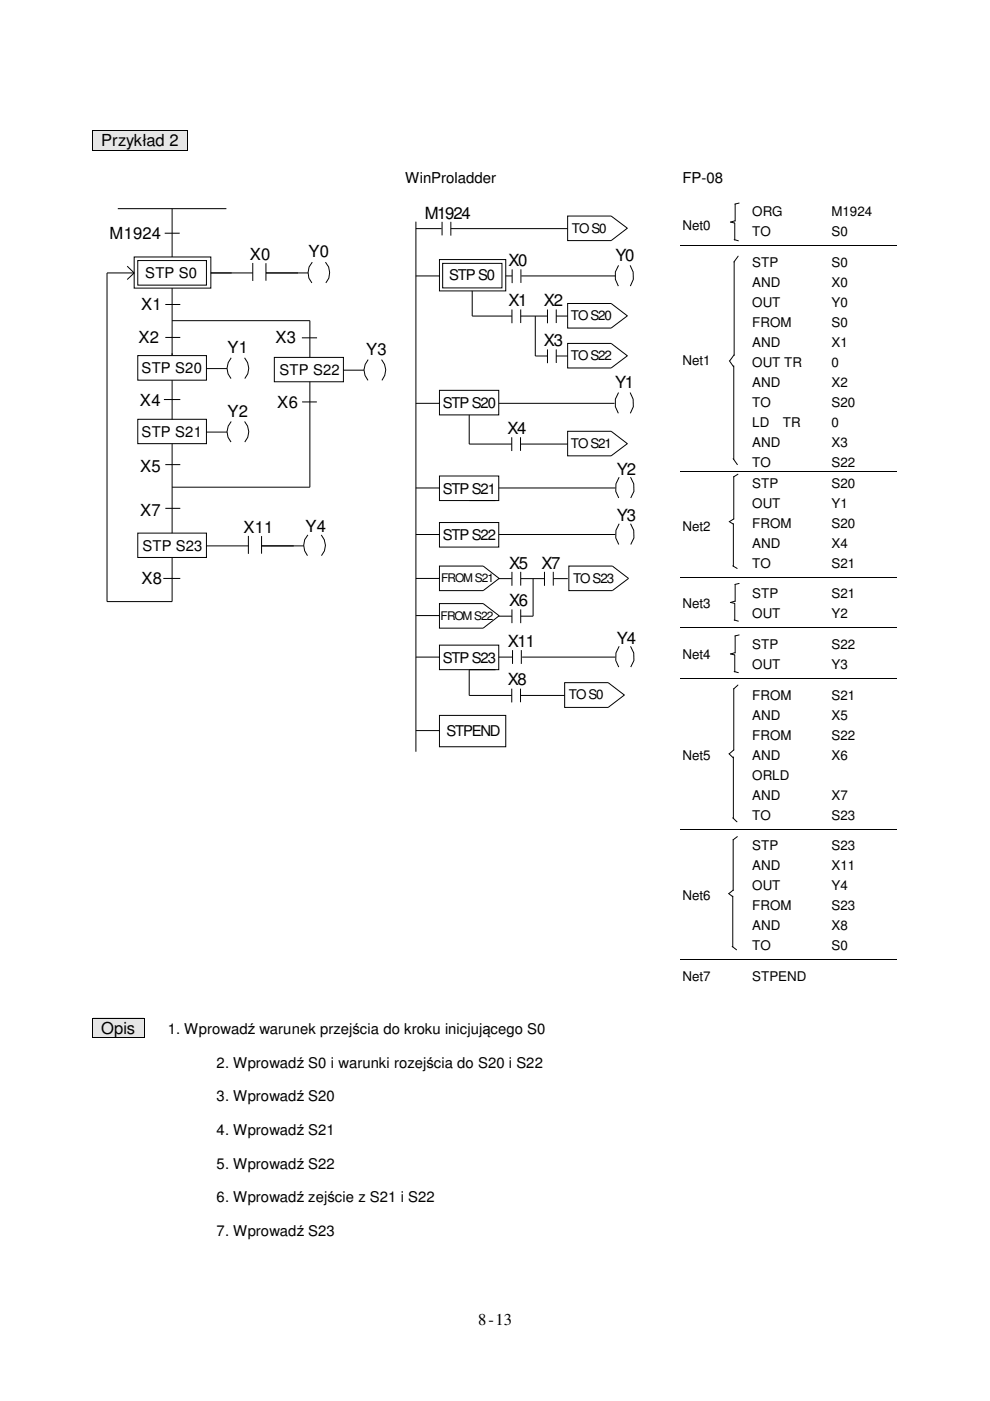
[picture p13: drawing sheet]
<svg xmlns="http://www.w3.org/2000/svg" width="210mm" height="297mm" viewBox="0 0 210 297" stroke-linecap="round" stroke-linejoin="round" font-family="sans-serif">
<defs><g id="words">
<g font-size="3.5">
<text x="21.5" y="31">Przykład 2</text>
<text x="90.1" y="46.4">M1924</text>
<text x="23.2" y="50.6">M1924</text>
<text x="53" y="55.2">X0</text>
<text x="65.4" y="54.6">Y0</text>
<text x="107.8" y="56.4">X0</text>
<text x="130.5" y="55.2">Y0</text>
<text x="29.9" y="65.7">X1</text>
<text x="107.8" y="64.9">X1</text>
<text x="115.3" y="64.9">X2</text>
<text x="29.4" y="72.8">X2</text>
<text x="48.2" y="74.8">Y1</text>
<text x="58.4" y="72.8">X3</text>
<text x="77.6" y="75.2">Y3</text>
<text x="115.3" y="73.4">X3</text>
<text x="130.4" y="82.2">Y1</text>
<text x="29.7" y="86">X4</text>
<text x="48.2" y="88.3">Y2</text>
<text x="58.8" y="86.6">X6</text>
<text x="107.6" y="92">X4</text>
<text x="29.7" y="100">X5</text>
<text x="130.8" y="100.7">Y2</text>
<text x="29.7" y="109.3">X7</text>
<text x="51.6" y="113.1">X11</text>
<text x="64.8" y="112.8">Y4</text>
<text x="130.8" y="110.5">Y3</text>
<text x="30" y="123.8">X8</text>
<text x="107.9" y="120.6">X5</text>
<text x="114.8" y="120.6">X7</text>
<text x="107.9" y="128.5">X6</text>
<text x="107.7" y="137.2">X11</text>
<text x="130.8" y="136.5">Y4</text>
<text x="107.7" y="145.3">X8</text>
<text x="21.5" y="219.2">Opis</text>
<text x="101.4" y="281">8-13</text>
</g>
<g font-size="3.2">
<text x="85.9" y="38.8">WinProladder</text>
<text x="144.7" y="38.8">FP-08</text>
</g>
<g font-size="3.1">
<text x="30.8" y="58.9">STP S0</text>
<text x="95.2" y="59.4">STP S0</text>
<text x="30" y="79.2">STP S20</text>
<text x="59.3" y="79.5">STP S22</text>
<text x="93.9" y="86.5">STP S20</text>
<text x="30" y="92.7">STP S21</text>
<text x="93.9" y="104.7">STP S21</text>
<text x="30.2" y="116.8">STP S23</text>
<text x="93.9" y="114.6">STP S22</text>
<text x="93.9" y="140.5">STP S23</text>
<text x="94.7" y="156">STPEND</text>
<text x="35.6" y="219.2">1. Wprowadź warunek przejścia do kroku inicjującego S0</text>
<text x="45.9" y="226.4">2. Wprowadź S0 i warunki rozejścia do S20 i S22</text>
<text x="45.9" y="233.5">3. Wprowadź S20</text>
<text x="45.9" y="240.7">4. Wprowadź S21</text>
<text x="45.9" y="247.8">5. Wprowadź S22</text>
<text x="45.9" y="254.9">6. Wprowadź zejście z S21 i S22</text>
<text x="45.9" y="262.1">7. Wprowadź S23</text>
</g>
<g font-size="2.8">
<text x="159.5" y="45.9">ORG</text>
<text x="176.3" y="45.9">M1924</text>
<text x="121.2" y="49.3">TO S0</text>
<text x="144.7" y="48.8">Net0</text>
<text x="159.5" y="50.1">TO</text>
<text x="176.3" y="50.1">S0</text>
<text x="159.5" y="56.6">STP</text>
<text x="176.3" y="56.6">S0</text>
<text x="159.5" y="60.9">AND</text>
<text x="159.5" y="65.1">OUT</text>
<text x="176.3" y="60.9">X0</text>
<text x="176.3" y="65.1">Y0</text>
<text x="121" y="67.9">TO S20</text>
<text x="159.5" y="69.3">FROM</text>
<text x="176.3" y="69.3">S0</text>
<text x="121" y="76.4">TO S22</text>
<text x="144.7" y="77.3">Net1</text>
<text x="159.5" y="73.6">AND</text>
<text x="159.5" y="77.8">OUT TR</text>
<text x="176.3" y="73.6">X1</text>
<text x="176.3" y="77.8">0</text>
<text x="159.5" y="82">AND</text>
<text x="176.3" y="82">X2</text>
<text x="159.5" y="86.3">TO</text>
<text x="176.3" y="86.3">S20</text>
<text x="121" y="95">TO S21</text>
<text x="159.5" y="90.5">LD</text>
<text x="159.5" y="94.7">AND</text>
<text x="166" y="90.5">TR</text>
<text x="176.3" y="90.5">0</text>
<text x="176.3" y="94.7">X3</text>
<text x="159.5" y="99">TO</text>
<text x="176.3" y="99">S22</text>
<text x="159.5" y="103.4">STP</text>
<text x="159.5" y="107.7">OUT</text>
<text x="176.3" y="103.4">S20</text>
<text x="176.3" y="107.7">Y1</text>
<text x="144.7" y="112.6">Net2</text>
<text x="159.5" y="111.9">FROM</text>
<text x="176.3" y="111.9">S20</text>
<text x="159.5" y="116.1">AND</text>
<text x="176.3" y="116.1">X4</text>
<text x="121.5" y="123.6">TO S23</text>
<text x="159.5" y="120.4">TO</text>
<text x="176.3" y="120.4">S21</text>
<text x="144.7" y="129">Net3</text>
<text x="159.5" y="126.9">STP</text>
<text x="159.5" y="131.1">OUT</text>
<text x="176.3" y="126.9">S21</text>
<text x="176.3" y="131.1">Y2</text>
<text x="159.5" y="137.6">STP</text>
<text x="176.3" y="137.6">S22</text>
<text x="144.7" y="139.7">Net4</text>
<text x="159.5" y="141.9">OUT</text>
<text x="176.3" y="141.9">Y3</text>
<text x="120.6" y="148.3">TO S0</text>
<text x="159.5" y="148.4">FROM</text>
<text x="176.3" y="148.4">S21</text>
<text x="159.5" y="152.6">AND</text>
<text x="176.3" y="152.6">X5</text>
<text x="144.7" y="161.1">Net5</text>
<text x="159.5" y="156.8">FROM</text>
<text x="159.5" y="161.1">AND</text>
<text x="176.3" y="156.8">S22</text>
<text x="176.3" y="161.1">X6</text>
<text x="159.5" y="165.3">ORLD</text>
<text x="159.5" y="169.5">AND</text>
<text x="159.5" y="173.8">TO</text>
<text x="176.3" y="169.5">X7</text>
<text x="176.3" y="173.8">S23</text>
<text x="159.5" y="180.3">STP</text>
<text x="159.5" y="184.5">AND</text>
<text x="176.3" y="180.3">S23</text>
<text x="176.3" y="184.5">X11</text>
<text x="144.7" y="190.9">Net6</text>
<text x="159.5" y="188.8">OUT</text>
<text x="176.3" y="188.8">Y4</text>
<text x="159.5" y="193">FROM</text>
<text x="159.5" y="197.2">AND</text>
<text x="176.3" y="193">S23</text>
<text x="176.3" y="197.2">X8</text>
<text x="159.5" y="201.5">TO</text>
<text x="176.3" y="201.5">S0</text>
<text x="144.7" y="208">Net7</text>
<text x="159.5" y="208">STPEND</text>
</g>
<g font-size="2.5">
<text x="93.5" y="123.3">FROM S21</text>
<text x="93.4" y="131.4">FROM S22</text>
</g>
</g></defs>
<g fill="#e6e6e6">
<path d="M19.7 27.6h18.2v4.4h-18.2z"/>
<path d="M38.1 27.6h1.7v4.4h-1.7z"/>
</g>
<path d="M19.5 27.6h.2v.2h-.2zM19.5 31.8h.2v.2h-.2zM39.7 27.6h.1v.2h-.1zM39.7 31.8h.1v.2h-.1z" fill="#000"/>
<path d="M19.6 27.8v4M19.7 27.7h20M19.7 31.9h20M39.8 27.8v4" fill="none" stroke="#000" stroke-width=".21"/>
<path d="M19.5 42.5h64.8v86h-64.8z" fill="#fff"/>
<path d="M19.5 42.5h64.8M19.5 128.5h64.8" fill="none" stroke="#fff" stroke-width=".21"/>
<g fill="none" stroke="#000" stroke-width=".21">
<path d="M25 44.2h23M27 56.4l1.4 1.5M28.4 54.5h16.3v6.6h-16.3zM28.4 57.9h-5.7v69.7h13.8v-9.4M28.4 57.9l-1.4 1.4M29.2 55.2h14.6v5.3h-14.6zM34.9 49.4h3.2M36.5 44.2v10.3M44.7 57.9h8.9M53.6 55.8v3.8M56.4 57.9h8.9M56.4 55.8v3.7"/>
<path d="M66.2 55.6a3.3 3.3 0 0 0-.1 4.4M69 55.6a3.3 3.3 0 0 1 .1 4.4M29.2 75.4h14.6v5.2h-14.6zM35.1 71.5h3.1M35.1 64.6h3.1M36.5 61.1v14.3M36.5 68h29.2v7.8M43.8 78.1h4.3M49 75.9a3.2 3.2 0 0 0 0 4.4M51.9 75.9a3.2 3.2 0 0 1 0 4.4M58.2 75.8h14.6v5.1h-14.6zM64 71.6h3.2"/>
<path d="M72.8 78.5h4.4M78.1 76.2a3.2 3.2 0 0 0-.1 4.4M80.9 76.2a3.3 3.3 0 0 1 .1 4.4M29.2 88.9h14.6v5.2h-14.6zM34.8 84.7h3.4M35.1 98.5h3.1M36.5 80.6v8.3M36.5 94.1v18.9M43.8 91.6h4.3M49 89.4a3.2 3.2 0 0 0 0 4.3M51.9 89.4a3.2 3.2 0 0 1 0 4.3M64.1 85.2h3.1"/>
<path d="M65.7 80.9v22.4h-29.2M29.2 113h14.6v5.2h-14.6zM35.1 107.8h3.1M43.8 115.7h8.9M52.7 113.6v3.8M55.5 115.7h8.9M55.5 113.7v3.7M65.3 113.4a3.3 3.3 0 0 0-.1 4.4M68.1 113.4a3.2 3.2 0 0 1 .1 4.4M34.6 122.6h3.6"/>
</g>
<path d="M85.9 42.5h52.7v117.8h-52.7z" fill="#fff"/>
<path d="M85.9 42.5h52.7M85.9 160.3h52.7" fill="none" stroke="#fff" stroke-width=".21"/>
<g fill="none" stroke="#000" stroke-width=".21">
<path d="M88.2 47v112.4M88.2 58.5h5M88.2 48.5h5.4M93.2 55h14v6.7h-14zM93.7 47v2.9M93.9 55.8h12.5v5.2h-12.5zM95.6 47v3M95.6 48.5h24.8M107.2 58.5h1.4M108.6 57.1v2.9M110.4 57.1v2.9M110.5 58.5h20"/>
<path d="M120.4 45.8h9.2l3.4 2.6-3.4 2.6h-9.2zM131.1 56.3l-.6 1.4v1.5l.6 1.5M132.9 48.3v.2M133.6 56.3l.6 1.4 .1 1.5-.7 1.5M144.2 52.1h14.8M159.2 52.1h16.6M176 52.1h14.1M100.1 61.7v5.3h8.4M108.5 65.6v2.9M110.4 67h5.7M110.4 65.6v2.9M113.5 67v8.5h2.6"/>
<path d="M116.1 65.6v2.9M116.1 74.1v2.9M117.9 67h2.5M117.9 65.6v2.9M117.9 74.1v2.9M117.9 75.5h2.5M120.4 64.3h9.2l3.4 2.7-3.4 2.6h-9.2zM120.4 72.8h9.2l3.4 2.6-3.4 2.6h-9.2zM132.9 66.9v.1M132.9 75.4v.1M88.2 85.5h5M93.2 82.8h12.5v5.2h-12.5z"/>
<path d="M99.5 88v6.1h9M105.7 85.5h24.6M108.5 92.7v2.9M110.3 94.1h10.1M110.4 92.7v2.9M120.4 91.4h9.2l3.4 2.7-3.4 2.5h-9.2zM131.1 83.2l-.6 1.4v1.6l.6 1.4M132.9 94v.1M133.6 83.2l.6 1.4 .1 1.6-.7 1.4M144.2 99.9h14.8M159.2 99.9h16.6M176 99.9h14.1"/>
<path d="M88.2 103.5h5M88.2 113.3h5M93.2 100.9h12.5v5.2h-12.5zM93.2 110.8h12.5v5.2h-12.5zM99.5 106.1h5.5M105.7 103.5h24.8M105.7 113.3h24.8M131.3 101.2l-.7 1.4v1.6l.6 1.4M131.3 111l-.7 1.4v1.6l.6 1.4M133.7 101.2l.7 1.4v1.6l-.7 1.4M133.7 111l.7 1.4v1.6l-.7 1.4M88.2 139.3h5"/>
<path d="M88.2 122.6h5M88.2 130.5h5M93.2 136.8h12.5v5.2h-12.5zM93.2 128h9.2l3.4 2.6-3.4 2.6h-9.2zM93.2 120h9.2l3.4 2.6-3.4 2.6h-9.2zM105.7 122.6v.1h2.8M105.7 130.5v.1h2.8M105.7 139.3h3M108.5 121.2v3M108.5 129.2v2.9M108.7 137.8v3M110.4 122.7h5"/>
<path d="M110.4 121.2v3M110.4 129.2v2.9M110.5 137.8v3M110.7 139.3h19.8M113 122.7v7.9h-2.6M115.4 121.2v3M117.3 122.7h3.1M117.3 121.2v3M120.6 120h9.2l3.5 2.6-3.5 2.6h-9.2zM131.3 137l-.7 1.4v1.6l.6 1.4M133.7 137l.7 1.4v1.6l-.7 1.4M144.2 122.3h14.8"/>
<path d="M144.2 133.1h14.8M159.2 122.3h16.6M159.2 133.1h16.6M176 122.3h14.1M176 133.1h14.1M88.2 154.9h5M93.2 151.7h14v6.6h-14zM105 142h-5.5v5.4h9M108.5 146v2.9M110.3 147.4h9.4M110.4 146v2.9M119.7 144.7h9.2l3.5 2.7-3.5 2.6h-9.2z"/>
<path d="M132.3 147.3v.1M144.2 143.8h14.8M159.2 143.8h16.6M176 143.8h14.1M144.2 175.8h14.8M159.2 175.8h16.6M176 175.8h14.1M144.2 203.5h14.8M159.2 203.5h16.6M176 203.5h14.1"/>
</g>
<g fill="#000">
<path d="M159 52h.2v.2h-.2zM175.8 52h.2v.2h-.2zM159 99.8h.2v.2h-.2zM175.8 99.8h.2v.2h-.2zM159 122.3h.2v.1h-.2zM159 133h.2v.2h-.2zM175.8 122.3h.2v.1h-.2zM175.8 133h.2v.2h-.2zM159 143.8h.2v.1h-.2zM175.8 143.8h.2v.1h-.2zM159 175.7h.2v.2h-.2zM175.8 175.7h.2v.2h-.2z"/>
<path d="M159 203.4h.2v.1h-.2zM175.8 203.4h.2v.1h-.2z"/>
</g>
<path d="M19.7 215.8h10.8v4.3h-10.8z" fill="#e6e6e6"/>
<path d="M19.5 215.8h.2v.1h-.2zM30.5 215.8h.1v.1h-.1zM19.5 220h.2v.1h-.2zM30.5 220h.1v.1h-.1z" fill="#000"/>
<g fill="none" stroke="#000" stroke-width=".21">
<path d="M154.9 47.1l.8 .2M155.7 55.5v19.9M155.7 50.8l.8 .3M155.8 47.3v3.6M155.8 46.8l-.9 .3M155.9 43.3v3.6M156.5 54.3l-.9 1.2M156.7 43.1l-.9 .2M154.6 76.5l.9 1.3M155.6 77.6v19.8M155.6 75.3l-.9 1.2M155.4 97.2l.9 1.3"/>
<path d="M154.6 110.6l.9 .5M155.4 120l.9 .5M155.5 111v9M155.6 101v9.1M155.6 110l-.9 .6M156.5 100.5l-.9 .6M154.9 138.6l.8 .3M154.9 127.7l.8 .2M155.7 131.4l.8 .3M155.8 127.9v3.6M155.8 138.9v3.6M155.8 138.4l-.9 .2"/>
<path d="M155.8 127.5l-.9 .2M155.9 123.9v3.6M155.9 134.8v3.6M156.7 134.6l-.9 .2M156.7 123.7l-.9 .2M154.6 159.8l.8 .9M155.6 159l-1 .8M155.7 142.4l.8 .2M156.5 145.2l-.9 .8v13M155.4 173.4l.9 .8M155.4 178v10.8M155.5 160.5v13"/>
<path d="M156.3 177.4l-.9 .7M154.5 189.4l.9 .7M155.4 190v10.7M155.4 188.7l-.8 .7M19.6 215.9v4.1M19.7 215.9h10.8M30.6 215.9v4.1M155.2 200.7l1 .7M19.7 220h10.8"/>
</g>
<use href="#words"/>
</svg>
